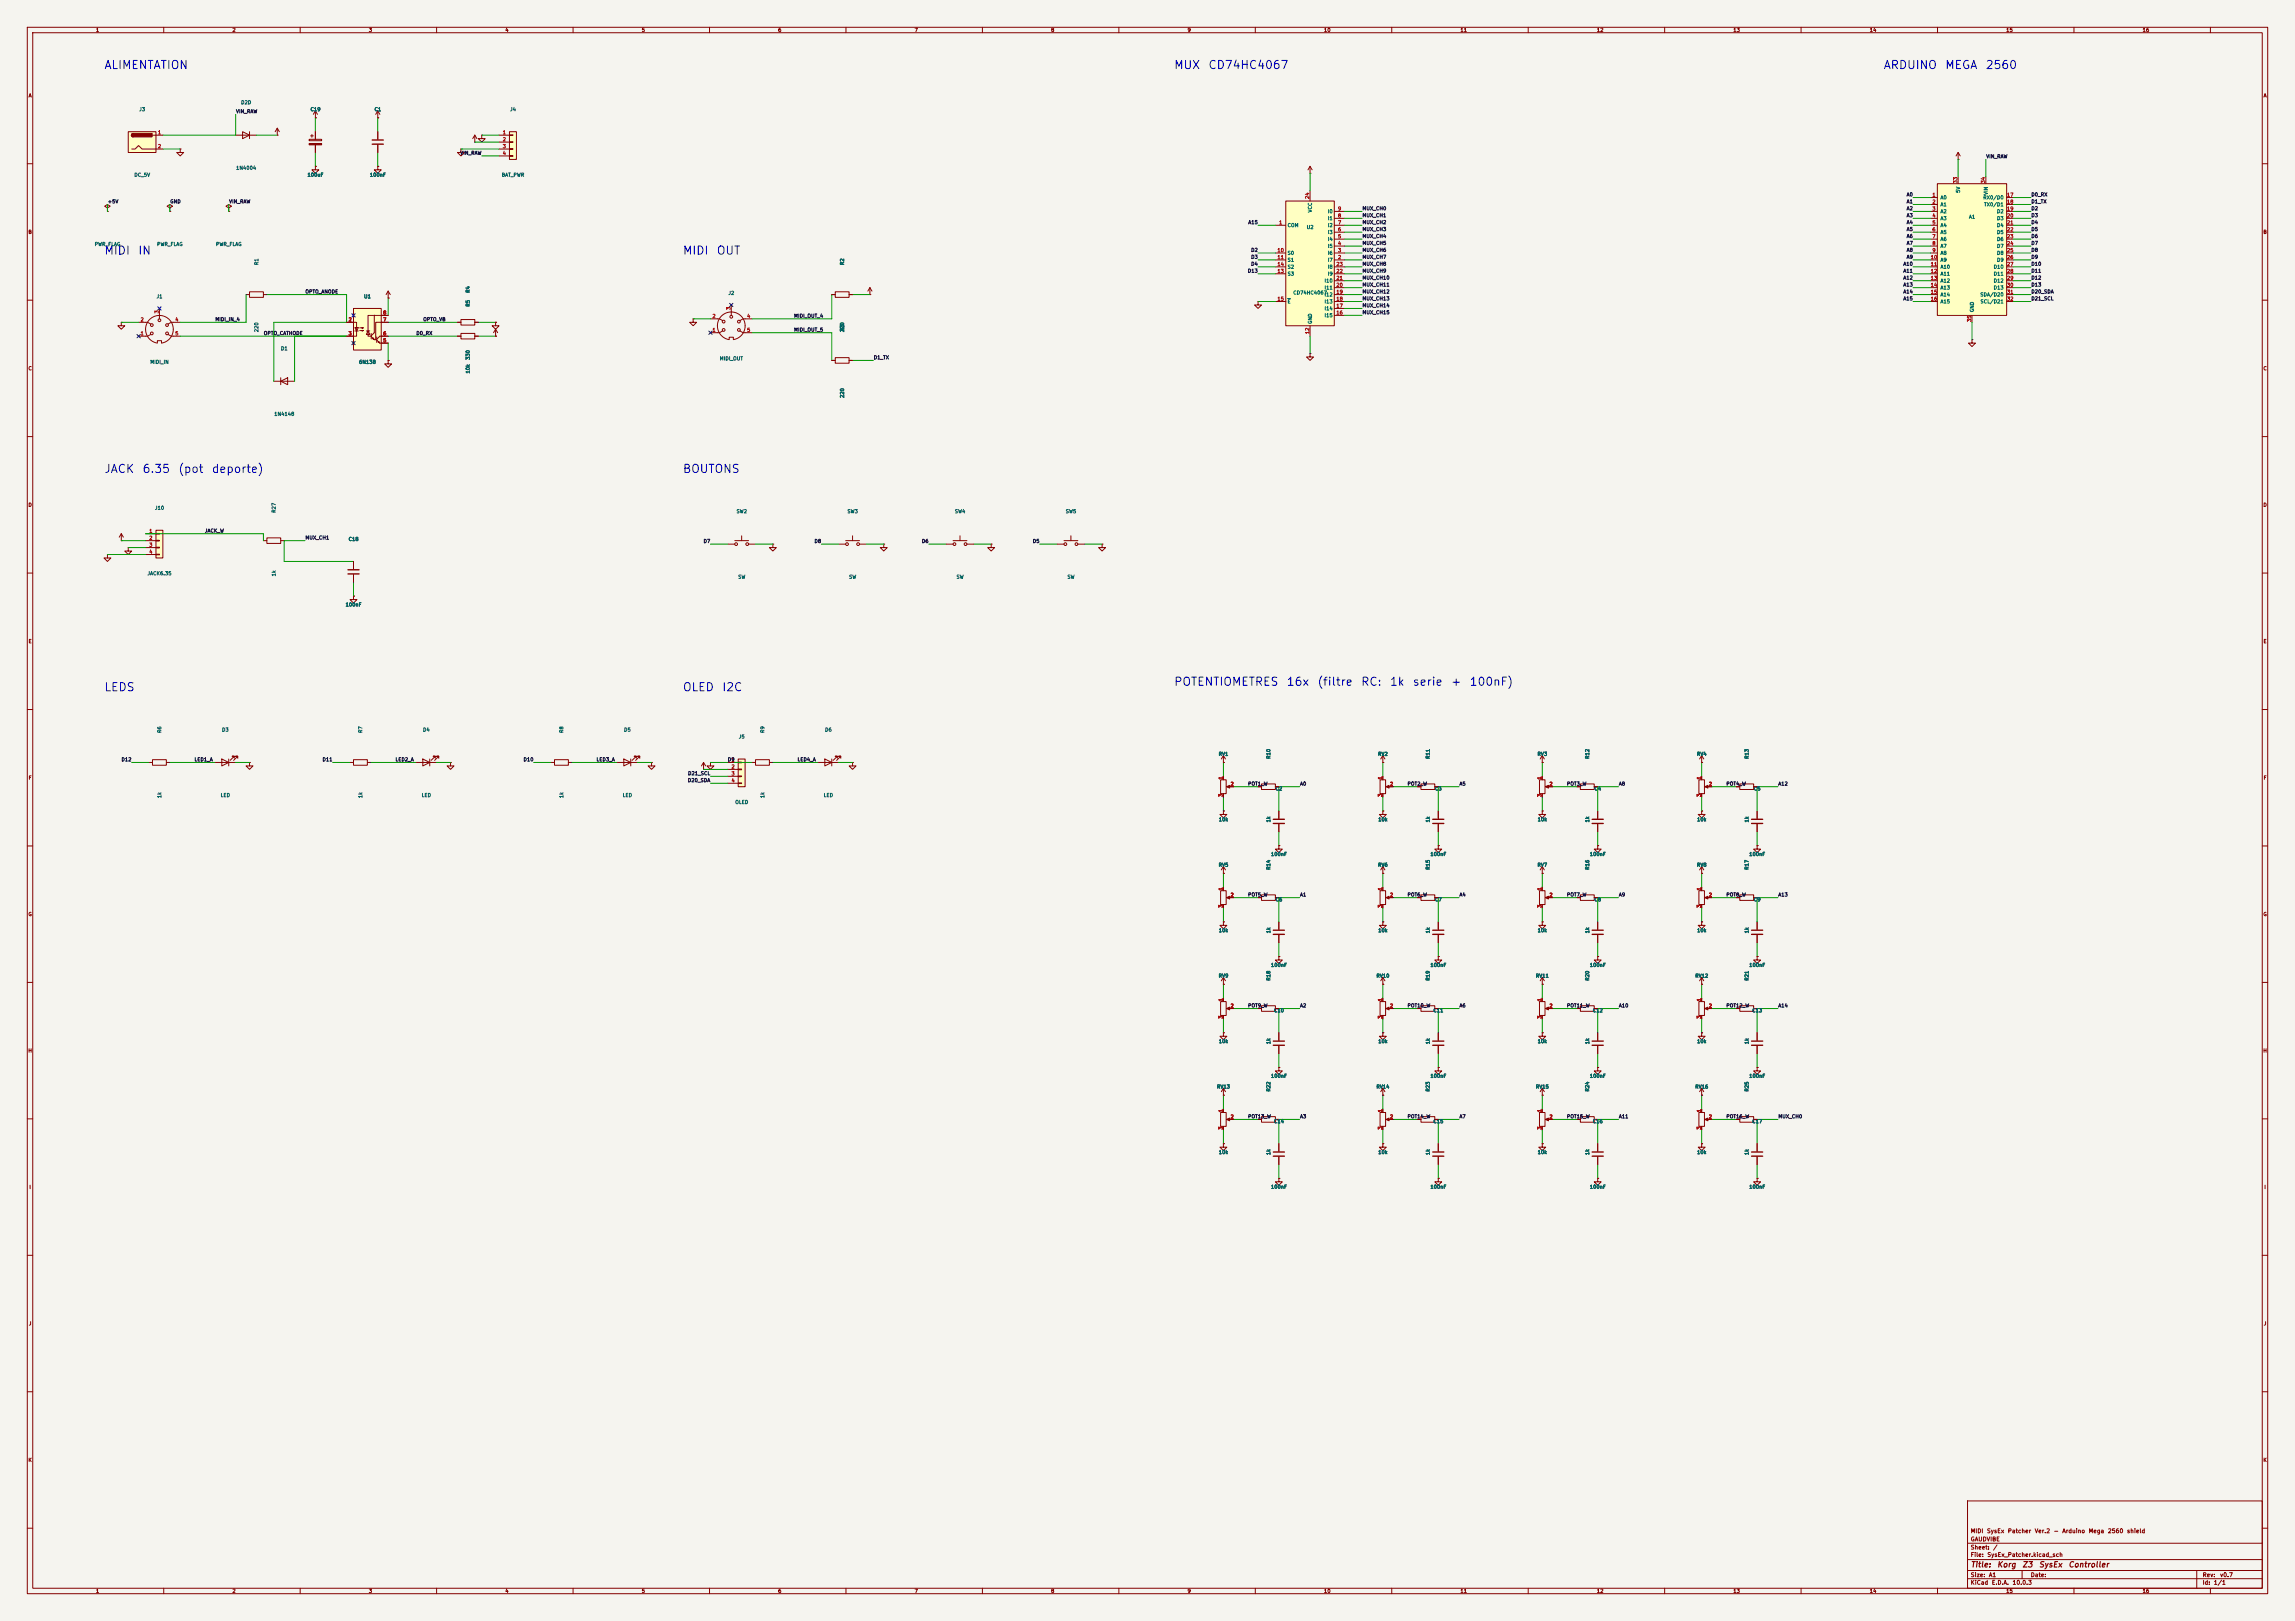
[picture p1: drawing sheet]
<svg xmlns="http://www.w3.org/2000/svg" width="841mm" height="594mm" viewBox="0 0 841 594" stroke-linecap="round" stroke-linejoin="round" font-family="sans-serif">
<defs><g id="words">
<g font-size="3" fill="#0000c2">
<text x="38" y="26">ALIMENTATION</text>
<text x="430" y="26">MUX</text>
<text x="442.6" y="26">CD74HC4067</text>
<text x="690" y="26">ARDUINO</text>
<text x="712.6" y="26">MEGA</text>
<text x="727.4" y="26">2560</text>
<text x="38" y="94">MIDI</text>
<text x="50.4" y="94">IN</text>
<text x="250" y="94">MIDI</text>
<text x="262.4" y="94">OUT</text>
<text x="38" y="174">JACK</text>
<text x="52" y="174">6.35</text>
<text x="65.1" y="174">(pot</text>
<text x="77.4" y="174">deporte)</text>
<text x="250" y="174">BOUTONS</text>
<text x="38" y="254">LEDS</text>
<text x="250" y="254">OLED</text>
<text x="264.4" y="254">I2C</text>
<text x="430" y="252">POTENTIOMETRES</text>
<text x="471.3" y="252">16x</text>
<text x="482.5" y="252">(filtre</text>
<text x="498.5" y="252">RC:</text>
<text x="509.1" y="252">1k</text>
<text x="517.5" y="252">serie</text>
<text x="531.5" y="252">+</text>
<text x="538.3" y="252">100nF)</text>
</g>
<g font-size="2" fill="#840000">
<text x="722" y="574.8">Title:</text>
<text x="731.7" y="574.8">Korg</text>
<text x="740.8" y="574.8">Z3</text>
<text x="747" y="574.8">SysEx</text>
<text x="757.8" y="574.8">Controller</text>
</g>
<g font-size="1.5" fill="#840000">
<text x="722" y="562.2">MIDI</text>
<text x="727.9" y="562.2">SysEx</text>
<text x="735.6" y="562.2">Patcher</text>
<text x="745.5" y="562.2">Ver.2</text>
<text x="752.4" y="562.2">-</text>
<text x="755.6" y="562.2">Arduino</text>
<text x="765.2" y="562.2">Mega</text>
<text x="772.2" y="562.2">2560</text>
<text x="779.3" y="562.2">shield</text>
<text x="722" y="568.2">Sheet:</text>
<text x="722" y="565.2">GAUDVIBE</text>
<text x="730.2" y="568.2">/</text>
<text x="722" y="570.9">File:</text>
<text x="728.1" y="570.9">SysEx_Patcher.kicad_sch</text>
<text x="722" y="581.1">KiCad</text>
<text x="722" y="578.3">Size:</text>
<text x="728.7" y="578.3">A1</text>
<text x="729.7" y="581.1">E.D.A.</text>
<text x="737.3" y="581.1">10.0.3</text>
<text x="744" y="578.3">Date:</text>
<text x="807" y="578.3">Rev:</text>
<text x="807" y="581.1">Id:</text>
<text x="811.1" y="581.1">1/1</text>
<text x="813.4" y="578.3">v0.7</text>
</g>
<g font-size="1.3" fill="#840000">
<text x="35" y="12">1</text>
<text x="85" y="12">2</text>
<text x="135" y="12">3</text>
<text x="185" y="12">4</text>
<text x="235" y="12">5</text>
<text x="285" y="12">6</text>
<text x="335" y="12">7</text>
<text x="385" y="12">8</text>
<text x="435" y="12">9</text>
<text x="485" y="12">10</text>
<text x="535" y="12">11</text>
<text x="585" y="12">12</text>
<text x="635" y="12">13</text>
<text x="685" y="12">14</text>
<text x="735" y="12">15</text>
<text x="785" y="12">16</text>
<text x="10.3" y="36">A</text>
<text x="829.3" y="36">A</text>
<text x="10.3" y="86">B</text>
<text x="829.2" y="86">B</text>
<text x="10.3" y="136">C</text>
<text x="829.2" y="136">C</text>
<text x="10.3" y="186">D</text>
<text x="829.2" y="186">D</text>
<text x="10.3" y="236">E</text>
<text x="829.3" y="236">E</text>
<text x="10.3" y="286">F</text>
<text x="829.3" y="286">F</text>
<text x="10.3" y="336">G</text>
<text x="829.2" y="336">G</text>
<text x="10.2" y="386">H</text>
<text x="829.2" y="386">H</text>
<text x="10.6" y="436">I</text>
<text x="829.6" y="436">I</text>
<text x="10.4" y="486">J</text>
<text x="829.4" y="486">J</text>
<text x="10.3" y="536">K</text>
<text x="829.2" y="536">K</text>
<text x="35" y="584">1</text>
<text x="85" y="584">2</text>
<text x="135" y="584">3</text>
<text x="185" y="584">4</text>
<text x="235" y="584">5</text>
<text x="285" y="584">6</text>
<text x="335" y="584">7</text>
<text x="385" y="584">8</text>
<text x="435" y="584">9</text>
<text x="485" y="584">10</text>
<text x="535" y="584">11</text>
<text x="585" y="584">12</text>
<text x="635" y="584">13</text>
<text x="685" y="584">14</text>
<text x="735" y="584">15</text>
<text x="785" y="584">16</text>
</g>
<g font-size="1.3" fill="#006464">
<text x="50.9" y="41">J3</text>
<text x="88.2" y="38.5">D2D</text>
<text x="113.6" y="41">C19</text>
<text x="137.1" y="41">C1</text>
<text x="186.8" y="41">J4</text>
<text x="49.1" y="65">DC_5V</text>
<text x="86.4" y="62.5">1N4004</text>
<text x="112.5" y="65">100uF</text>
<text x="135.4" y="65">100nF</text>
<text x="183.7" y="65">BAT_PWR</text>
<text x="718.5" y="70.8" transform="rotate(-90 718.5 70.8)">5V</text>
<text x="728.7" y="71.6" transform="rotate(-90 728.7 71.6)">VIN</text>
<text x="481" y="78" transform="rotate(-90 481 78)">VCC</text>
<text x="710.9" y="73.4">A0</text>
<text x="710.9" y="75.9">A1</text>
<text x="726.6" y="73.4">RX0/D0</text>
<text x="726.9" y="75.9">TX0/D1</text>
<text x="471.7" y="83.5">COM</text>
<text x="486.4" y="83.5">I2</text>
<text x="486.4" y="81">I1</text>
<text x="486.4" y="78.4">I0</text>
<text x="710.9" y="78.4">A2</text>
<text x="710.9" y="81">A3</text>
<text x="710.9" y="83.5">A4</text>
<text x="721.4" y="80.4">A1</text>
<text x="731.6" y="78.4">D2</text>
<text x="731.6" y="81">D3</text>
<text x="731.6" y="83.5">D4</text>
<text x="478.7" y="84.2">U2</text>
<text x="486.4" y="88.6">I4</text>
<text x="486.4" y="86.1">I3</text>
<text x="710.9" y="86.1">A5</text>
<text x="710.9" y="88.6">A6</text>
<text x="731.6" y="86.1">D5</text>
<text x="731.6" y="88.6">D6</text>
<text x="34.6" y="90.4">PWR_FLAG</text>
<text x="57.4" y="90.4">PWR_FLAG</text>
<text x="79" y="90.4">PWR_FLAG</text>
<text x="471.7" y="93.7">S0</text>
<text x="486.4" y="93.7">I6</text>
<text x="486.4" y="91.1">I5</text>
<text x="710.9" y="91.1">A7</text>
<text x="710.9" y="93.7">A8</text>
<text x="731.6" y="91.1">D7</text>
<text x="731.6" y="93.7">D8</text>
<text x="95" y="97.3" transform="rotate(-90 95 97.3)">R1</text>
<text x="309.6" y="97.3" transform="rotate(-90 309.6 97.3)">R2</text>
<text x="471.7" y="96.2">S1</text>
<text x="471.7" y="101.3">S3</text>
<text x="471.7" y="98.8">S2</text>
<text x="486.4" y="96.2">I7</text>
<text x="486.4" y="101.3">I9</text>
<text x="486.4" y="98.8">I8</text>
<text x="710.9" y="96.2">A9</text>
<text x="710.9" y="98.8">A10</text>
<text x="710.9" y="101.3">A11</text>
<text x="730.4" y="98.8">D10</text>
<text x="730.4" y="101.3">D11</text>
<text x="731.6" y="96.2">D9</text>
<text x="172.4" y="107.5" transform="rotate(-90 172.4 107.5)">R4</text>
<text x="485.2" y="106.4">I11</text>
<text x="485.2" y="103.8">I10</text>
<text x="710.9" y="103.8">A12</text>
<text x="710.9" y="106.4">A13</text>
<text x="730.4" y="103.8">D12</text>
<text x="730.4" y="106.4">D13</text>
<text x="57.2" y="109.6">J1</text>
<text x="133.2" y="109.6">U1</text>
<text x="172.4" y="112.5" transform="rotate(-90 172.4 112.5)">R5</text>
<text x="266.8" y="108.4">J2</text>
<text x="471.7" y="111.5">E</text>
<text x="473.8" y="108.2">CD74HC4067</text>
<text x="485.2" y="111.5">I13</text>
<text x="485.2" y="108.9">I12</text>
<text x="710.9" y="108.9">A14</text>
<text x="710.9" y="111.5">A15</text>
<text x="725.5" y="108.9">SDA/D20</text>
<text x="725.6" y="111.5">SCL/D21</text>
<text x="481" y="118.9" transform="rotate(-90 481 118.9)">GND</text>
<text x="485.2" y="116.5">I15</text>
<text x="485.2" y="114">I14</text>
<text x="723.6" y="114.6" transform="rotate(-90 723.6 114.6)">GND</text>
<text x="95" y="121.9" transform="rotate(-90 95 121.9)">220</text>
<text x="309.6" y="121.9" transform="rotate(-90 309.6 121.9)">220</text>
<text x="309.6" y="121.4" transform="rotate(-90 309.6 121.4)">R3</text>
<text x="102.8" y="128.7">D1</text>
<text x="54.9" y="133.6">MIDI_IN</text>
<text x="131.4" y="133.6">6N138</text>
<text x="172.4" y="137" transform="rotate(-90 172.4 137)">10k</text>
<text x="172.4" y="132" transform="rotate(-90 172.4 132)">330</text>
<text x="263.6" y="132.4">MIDI_OUT</text>
<text x="309.6" y="146" transform="rotate(-90 309.6 146)">220</text>
<text x="100.3" y="152.7">1N4148</text>
<text x="56.6" y="187.1">J10</text>
<text x="101.3" y="188.1" transform="rotate(-90 101.3 188.1)">R27</text>
<text x="269.7" y="188.4">SW2</text>
<text x="310.4" y="188.4">SW3</text>
<text x="349.8" y="188.4">SW4</text>
<text x="390.4" y="188.4">SW5</text>
<text x="127.6" y="198.5">C18</text>
<text x="53.9" y="211.1">JACK6.35</text>
<text x="101.3" y="211.3" transform="rotate(-90 101.3 211.3)">1k</text>
<text x="270.3" y="212.4">SW</text>
<text x="311" y="212.4">SW</text>
<text x="350.4" y="212.4">SW</text>
<text x="391" y="212.4">SW</text>
<text x="126.5" y="222.5">100nF</text>
<text x="59.4" y="268.7" transform="rotate(-90 59.4 268.7)">R6</text>
<text x="81.2" y="268.4">D3</text>
<text x="133.1" y="268.7" transform="rotate(-90 133.1 268.7)">R7</text>
<text x="154.9" y="268.4">D4</text>
<text x="206.7" y="268.7" transform="rotate(-90 206.7 268.7)">R8</text>
<text x="228.5" y="268.4">D5</text>
<text x="280.4" y="268.7" transform="rotate(-90 280.4 268.7)">R9</text>
<text x="302.2" y="268.4">D6</text>
<text x="270.6" y="270.9">J5</text>
<text x="446.4" y="277.3">RV1</text>
<text x="465.8" y="278.2" transform="rotate(-90 465.8 278.2)">R10</text>
<text x="504.8" y="277.3">RV2</text>
<text x="524.2" y="278.2" transform="rotate(-90 524.2 278.2)">R11</text>
<text x="563.3" y="277.3">RV3</text>
<text x="582.6" y="278.2" transform="rotate(-90 582.6 278.2)">R12</text>
<text x="621.7" y="277.3">RV4</text>
<text x="641.1" y="278.2" transform="rotate(-90 641.1 278.2)">R13</text>
<text x="59.4" y="292.6" transform="rotate(-90 59.4 292.6)">1k</text>
<text x="80.7" y="292.4">LED</text>
<text x="133.1" y="292.6" transform="rotate(-90 133.1 292.6)">1k</text>
<text x="154.4" y="292.4">LED</text>
<text x="206.7" y="292.6" transform="rotate(-90 206.7 292.6)">1k</text>
<text x="228" y="292.4">LED</text>
<text x="280.4" y="292.6" transform="rotate(-90 280.4 292.6)">1k</text>
<text x="301.7" y="292.4">LED</text>
<text x="467.3" y="290">C2</text>
<text x="525.7" y="290">C3</text>
<text x="584.1" y="290">C4</text>
<text x="642.5" y="290">C5</text>
<text x="269.3" y="294.9">OLED</text>
<text x="446.5" y="301.3">10k</text>
<text x="465.8" y="301.5" transform="rotate(-90 465.8 301.5)">1k</text>
<text x="504.9" y="301.3">10k</text>
<text x="524.2" y="301.5" transform="rotate(-90 524.2 301.5)">1k</text>
<text x="563.3" y="301.3">10k</text>
<text x="582.6" y="301.5" transform="rotate(-90 582.6 301.5)">1k</text>
<text x="621.7" y="301.3">10k</text>
<text x="641.1" y="301.5" transform="rotate(-90 641.1 301.5)">1k</text>
<text x="446.4" y="317.9">RV5</text>
<text x="465.6" y="314">100nF</text>
<text x="504.8" y="317.9">RV6</text>
<text x="524" y="314">100nF</text>
<text x="563.3" y="317.9">RV7</text>
<text x="582.4" y="314">100nF</text>
<text x="621.7" y="317.9">RV8</text>
<text x="640.9" y="314">100nF</text>
<text x="465.8" y="318.9" transform="rotate(-90 465.8 318.9)">R14</text>
<text x="524.2" y="318.9" transform="rotate(-90 524.2 318.9)">R15</text>
<text x="582.6" y="318.9" transform="rotate(-90 582.6 318.9)">R16</text>
<text x="641.1" y="318.9" transform="rotate(-90 641.1 318.9)">R17</text>
<text x="467.3" y="330.6">C6</text>
<text x="525.7" y="330.6">C7</text>
<text x="584.1" y="330.6">C8</text>
<text x="642.5" y="330.6">C9</text>
<text x="446.5" y="341.9">10k</text>
<text x="504.9" y="341.9">10k</text>
<text x="563.3" y="341.9">10k</text>
<text x="621.7" y="341.9">10k</text>
<text x="465.8" y="342.1" transform="rotate(-90 465.8 342.1)">1k</text>
<text x="524.2" y="342.1" transform="rotate(-90 524.2 342.1)">1k</text>
<text x="582.6" y="342.1" transform="rotate(-90 582.6 342.1)">1k</text>
<text x="641.1" y="342.1" transform="rotate(-90 641.1 342.1)">1k</text>
<text x="446.4" y="358.5">RV9</text>
<text x="465.6" y="354.6">100nF</text>
<text x="465.8" y="359.5" transform="rotate(-90 465.8 359.5)">R18</text>
<text x="504.2" y="358.5">RV10</text>
<text x="524" y="354.6">100nF</text>
<text x="524.2" y="359.5" transform="rotate(-90 524.2 359.5)">R19</text>
<text x="562.7" y="358.5">RV11</text>
<text x="582.4" y="354.6">100nF</text>
<text x="582.6" y="359.5" transform="rotate(-90 582.6 359.5)">R20</text>
<text x="621.1" y="358.5">RV12</text>
<text x="640.9" y="354.6">100nF</text>
<text x="641.1" y="359.5" transform="rotate(-90 641.1 359.5)">R21</text>
<text x="466.7" y="371.2">C10</text>
<text x="525.1" y="371.2">C11</text>
<text x="583.5" y="371.2">C12</text>
<text x="641.9" y="371.2">C13</text>
<text x="446.5" y="382.5">10k</text>
<text x="465.8" y="382.8" transform="rotate(-90 465.8 382.8)">1k</text>
<text x="504.9" y="382.5">10k</text>
<text x="524.2" y="382.8" transform="rotate(-90 524.2 382.8)">1k</text>
<text x="563.3" y="382.5">10k</text>
<text x="582.6" y="382.8" transform="rotate(-90 582.6 382.8)">1k</text>
<text x="621.7" y="382.5">10k</text>
<text x="641.1" y="382.8" transform="rotate(-90 641.1 382.8)">1k</text>
<text x="465.6" y="395.2">100nF</text>
<text x="524" y="395.2">100nF</text>
<text x="582.4" y="395.2">100nF</text>
<text x="640.9" y="395.2">100nF</text>
<text x="445.8" y="399.2">RV13</text>
<text x="465.8" y="400.2" transform="rotate(-90 465.8 400.2)">R22</text>
<text x="504.2" y="399.2">RV14</text>
<text x="524.2" y="400.2" transform="rotate(-90 524.2 400.2)">R23</text>
<text x="562.7" y="399.2">RV15</text>
<text x="582.6" y="400.2" transform="rotate(-90 582.6 400.2)">R24</text>
<text x="621.1" y="399.2">RV16</text>
<text x="641.1" y="400.2" transform="rotate(-90 641.1 400.2)">R25</text>
<text x="466.7" y="411.9">C14</text>
<text x="525.1" y="411.9">C15</text>
<text x="583.5" y="411.9">C16</text>
<text x="641.9" y="411.9">C17</text>
<text x="446.5" y="423.2">10k</text>
<text x="465.8" y="423.4" transform="rotate(-90 465.8 423.4)">1k</text>
<text x="504.9" y="423.2">10k</text>
<text x="524.2" y="423.4" transform="rotate(-90 524.2 423.4)">1k</text>
<text x="563.3" y="423.2">10k</text>
<text x="582.6" y="423.4" transform="rotate(-90 582.6 423.4)">1k</text>
<text x="621.7" y="423.2">10k</text>
<text x="641.1" y="423.4" transform="rotate(-90 641.1 423.4)">1k</text>
<text x="465.6" y="435.9">100nF</text>
<text x="524" y="435.9">100nF</text>
<text x="582.4" y="435.9">100nF</text>
<text x="640.9" y="435.9">100nF</text>
</g>
<g font-size="1.3" fill="#0f0f0f">
<text x="86.4" y="41.8">VIN_RAW</text>
<text x="168.5" y="57">VIN_RAW</text>
<text x="727.7" y="58.3">VIN_RAW</text>
<text x="39.4" y="74.8">+5V</text>
<text x="62.2" y="74.8">GND</text>
<text x="83.8" y="74.8">VIN_RAW</text>
<text x="499.1" y="77.3">MUX_CH0</text>
<text x="698.5" y="72.3">A0</text>
<text x="698.5" y="74.8">A1</text>
<text x="698.5" y="77.3">A2</text>
<text x="744.2" y="72.3">D0_RX</text>
<text x="744.2" y="74.8">D1_TX</text>
<text x="744.2" y="77.3">D2</text>
<text x="457.3" y="82.4">A15</text>
<text x="499.1" y="79.9">MUX_CH1</text>
<text x="499.1" y="82.4">MUX_CH2</text>
<text x="698.5" y="82.4">A4</text>
<text x="698.5" y="79.9">A3</text>
<text x="744.2" y="82.4">D4</text>
<text x="744.2" y="79.9">D3</text>
<text x="499.1" y="85">MUX_CH3</text>
<text x="499.1" y="87.5">MUX_CH4</text>
<text x="698.5" y="87.5">A6</text>
<text x="698.5" y="85">A5</text>
<text x="744.2" y="85">D5</text>
<text x="744.2" y="87.5">D6</text>
<text x="458.3" y="92.6">D2</text>
<text x="458.3" y="95.1">D3</text>
<text x="499.1" y="90">MUX_CH5</text>
<text x="499.1" y="95.1">MUX_CH7</text>
<text x="499.1" y="92.6">MUX_CH6</text>
<text x="698.5" y="92.6">A8</text>
<text x="698.5" y="90">A7</text>
<text x="698.5" y="95.1">A9</text>
<text x="744.2" y="90">D7</text>
<text x="744.2" y="92.6">D8</text>
<text x="744.2" y="95.1">D9</text>
<text x="457.1" y="100.2">D13</text>
<text x="458.3" y="97.7">D4</text>
<text x="499.1" y="97.7">MUX_CH8</text>
<text x="499.1" y="100.2">MUX_CH9</text>
<text x="697.3" y="97.7">A10</text>
<text x="697.3" y="100.2">A11</text>
<text x="744.2" y="97.7">D10</text>
<text x="744.2" y="100.2">D11</text>
<text x="111.8" y="107.8">OPTO_ANODE</text>
<text x="499.1" y="102.7">MUX_CH10</text>
<text x="499.1" y="105.3">MUX_CH11</text>
<text x="499.1" y="107.8">MUX_CH12</text>
<text x="697.3" y="102.7">A12</text>
<text x="697.3" y="105.3">A13</text>
<text x="697.3" y="107.8">A14</text>
<text x="744.2" y="102.7">D12</text>
<text x="744.2" y="105.3">D13</text>
<text x="744.2" y="107.8">D20_SDA</text>
<text x="499.1" y="110.4">MUX_CH13</text>
<text x="499.1" y="112.9">MUX_CH14</text>
<text x="697.3" y="110.4">A15</text>
<text x="744.2" y="110.4">D21_SCL</text>
<text x="78.7" y="118">MIDI_IN_4</text>
<text x="154.9" y="118">OPTO_VB</text>
<text x="290.8" y="116.7">MIDI_OUT_4</text>
<text x="499.1" y="115.4">MUX_CH15</text>
<text x="96.5" y="123.1">OPTO_CATHODE</text>
<text x="152.4" y="123.1">D0_RX</text>
<text x="290.8" y="121.8">MIDI_OUT_5</text>
<text x="320" y="132">D1_TX</text>
<text x="74.9" y="195.5">JACK_W</text>
<text x="111.8" y="198">MUX_CH1</text>
<text x="257.7" y="199.3">D7</text>
<text x="298.3" y="199.3">D8</text>
<text x="337.7" y="199.3">D6</text>
<text x="378.3" y="199.3">D5</text>
<text x="44.4" y="279.3">D12</text>
<text x="71.1" y="279.3">LED1_A</text>
<text x="118" y="279.3">D11</text>
<text x="144.8" y="279.3">LED2_A</text>
<text x="191.7" y="279.3">D10</text>
<text x="218.4" y="279.3">LED3_A</text>
<text x="266.6" y="279.3">D9</text>
<text x="292.1" y="279.3">LED4_A</text>
<text x="251.9" y="286.9">D20_SDA</text>
<text x="252" y="284.4">D21_SCL</text>
<text x="457.2" y="288.2">POT1_W</text>
<text x="476.2" y="288.2">A0</text>
<text x="515.6" y="288.2">POT2_W</text>
<text x="534.7" y="288.2">A5</text>
<text x="574" y="288.2">POT3_W</text>
<text x="593.1" y="288.2">A8</text>
<text x="632.5" y="288.2">POT4_W</text>
<text x="651.5" y="288.2">A12</text>
<text x="457.2" y="328.8">POT5_W</text>
<text x="476.2" y="328.8">A1</text>
<text x="515.6" y="328.8">POT6_W</text>
<text x="534.7" y="328.8">A4</text>
<text x="574" y="328.8">POT7_W</text>
<text x="593.1" y="328.8">A9</text>
<text x="632.5" y="328.8">POT8_W</text>
<text x="651.5" y="328.8">A13</text>
<text x="457.2" y="369.4">POT9_W</text>
<text x="476.2" y="369.4">A2</text>
<text x="515.6" y="369.4">POT10_W</text>
<text x="534.7" y="369.4">A6</text>
<text x="574" y="369.4">POT11_W</text>
<text x="593.1" y="369.4">A10</text>
<text x="632.5" y="369.4">POT12_W</text>
<text x="651.5" y="369.4">A14</text>
<text x="457.2" y="410.1">POT13_W</text>
<text x="476.2" y="410.1">A3</text>
<text x="515.6" y="410.1">POT14_W</text>
<text x="534.7" y="410.1">A7</text>
<text x="574" y="410.1">POT15_W</text>
<text x="593.1" y="410.1">A11</text>
<text x="632.5" y="410.1">POT16_W</text>
<text x="651.5" y="410.1">MUX_CH0</text>
</g>
<g font-size="1.3" fill="#a90000">
<text x="57.7" y="49.5">1</text>
<text x="184.1" y="49.5">1</text>
<text x="184.1" y="52">2</text>
<text x="57.7" y="54.6">2</text>
<text x="184.1" y="54.6">3</text>
<text x="184.1" y="57.1">4</text>
<text x="717.5" y="67.4" transform="rotate(-90 717.5 67.4)">33</text>
<text x="727.7" y="67.4" transform="rotate(-90 727.7 67.4)">34</text>
<text x="480" y="73.1" transform="rotate(-90 480 73.1)">24</text>
<text x="490.1" y="77.4">9</text>
<text x="708" y="72.4">1</text>
<text x="708" y="74.9">2</text>
<text x="708" y="77.4">3</text>
<text x="735.3" y="72.4">17</text>
<text x="735.3" y="74.9">18</text>
<text x="735.3" y="77.4">19</text>
<text x="468.6" y="82.5">1</text>
<text x="490.1" y="82.5">7</text>
<text x="490.1" y="80">8</text>
<text x="708" y="80">4</text>
<text x="708" y="82.5">5</text>
<text x="735.3" y="80">20</text>
<text x="735.3" y="82.5">21</text>
<text x="490.1" y="87.6">5</text>
<text x="490.1" y="85.1">6</text>
<text x="708" y="85.1">6</text>
<text x="708" y="87.6">7</text>
<text x="735.3" y="85.1">22</text>
<text x="735.3" y="87.6">23</text>
<text x="468" y="92.7">10</text>
<text x="468" y="95.2">11</text>
<text x="490.1" y="95.2">2</text>
<text x="490.1" y="92.7">3</text>
<text x="490.1" y="90.1">4</text>
<text x="707.3" y="95.2">10</text>
<text x="708" y="90.1">8</text>
<text x="708" y="92.7">9</text>
<text x="735.3" y="90.1">24</text>
<text x="735.3" y="92.7">25</text>
<text x="735.3" y="95.2">26</text>
<text x="468" y="100.3">13</text>
<text x="468" y="97.8">14</text>
<text x="489.5" y="100.3">22</text>
<text x="489.5" y="97.8">23</text>
<text x="707.3" y="97.8">11</text>
<text x="707.3" y="100.3">12</text>
<text x="735.3" y="97.8">27</text>
<text x="735.3" y="100.3">28</text>
<text x="489.5" y="107.9">19</text>
<text x="489.5" y="105.4">20</text>
<text x="489.5" y="102.8">21</text>
<text x="707.3" y="102.8">13</text>
<text x="707.3" y="105.4">14</text>
<text x="707.3" y="107.9">15</text>
<text x="735.3" y="102.8">29</text>
<text x="735.3" y="105.4">30</text>
<text x="735.3" y="107.9">31</text>
<text x="267.9" y="113.7" transform="rotate(-90 267.9 113.7)">3</text>
<text x="468" y="110.5">15</text>
<text x="489.5" y="113">17</text>
<text x="489.5" y="110.5">18</text>
<text x="707.3" y="110.5">16</text>
<text x="735.3" y="110.5">32</text>
<text x="51.4" y="118.1">2</text>
<text x="58.4" y="115" transform="rotate(-90 58.4 115)">3</text>
<text x="64.1" y="118.1">4</text>
<text x="127.6" y="118.1">2</text>
<text x="140.3" y="118.1">7</text>
<text x="140.3" y="115.5">8</text>
<text x="260.9" y="116.8">2</text>
<text x="273.6" y="116.8">4</text>
<text x="489.5" y="115.5">16</text>
<text x="722.6" y="118.2" transform="rotate(-90 722.6 118.2)">35</text>
<text x="51.4" y="123.2">1</text>
<text x="64.1" y="123.2">5</text>
<text x="127.6" y="123.2">3</text>
<text x="140.3" y="125.7">5</text>
<text x="140.3" y="123.2">6</text>
<text x="260.9" y="121.9">1</text>
<text x="273.6" y="121.9">5</text>
<text x="480" y="122.6" transform="rotate(-90 480 122.6)">12</text>
<text x="54.5" y="195.6">1</text>
<text x="54.5" y="198.1">2</text>
<text x="54.5" y="200.6">3</text>
<text x="54.5" y="203.2">4</text>
<text x="267.9" y="279.4">1</text>
<text x="267.9" y="281.9">2</text>
<text x="267.9" y="284.5">3</text>
<text x="267.9" y="287">4</text>
<text x="448.3" y="285.8" transform="rotate(-90 448.3 285.8)">1</text>
<text x="506.7" y="285.8" transform="rotate(-90 506.7 285.8)">1</text>
<text x="565.1" y="285.8" transform="rotate(-90 565.1 285.8)">1</text>
<text x="623.5" y="285.8" transform="rotate(-90 623.5 285.8)">1</text>
<text x="448.3" y="292.2" transform="rotate(-90 448.3 292.2)">3</text>
<text x="450.8" y="288.3">2</text>
<text x="506.7" y="292.2" transform="rotate(-90 506.7 292.2)">3</text>
<text x="509.2" y="288.3">2</text>
<text x="565.1" y="292.2" transform="rotate(-90 565.1 292.2)">3</text>
<text x="567.6" y="288.3">2</text>
<text x="623.5" y="292.2" transform="rotate(-90 623.5 292.2)">3</text>
<text x="626" y="288.3">2</text>
<text x="448.3" y="326.5" transform="rotate(-90 448.3 326.5)">1</text>
<text x="450.8" y="328.9">2</text>
<text x="506.7" y="326.5" transform="rotate(-90 506.7 326.5)">1</text>
<text x="509.2" y="328.9">2</text>
<text x="565.1" y="326.5" transform="rotate(-90 565.1 326.5)">1</text>
<text x="567.6" y="328.9">2</text>
<text x="623.5" y="326.5" transform="rotate(-90 623.5 326.5)">1</text>
<text x="626" y="328.9">2</text>
<text x="448.3" y="332.8" transform="rotate(-90 448.3 332.8)">3</text>
<text x="506.7" y="332.8" transform="rotate(-90 506.7 332.8)">3</text>
<text x="565.1" y="332.8" transform="rotate(-90 565.1 332.8)">3</text>
<text x="623.5" y="332.8" transform="rotate(-90 623.5 332.8)">3</text>
<text x="448.3" y="367.1" transform="rotate(-90 448.3 367.1)">1</text>
<text x="450.8" y="369.5">2</text>
<text x="506.7" y="367.1" transform="rotate(-90 506.7 367.1)">1</text>
<text x="509.2" y="369.5">2</text>
<text x="565.1" y="367.1" transform="rotate(-90 565.1 367.1)">1</text>
<text x="567.6" y="369.5">2</text>
<text x="623.5" y="367.1" transform="rotate(-90 623.5 367.1)">1</text>
<text x="626" y="369.5">2</text>
<text x="448.3" y="373.5" transform="rotate(-90 448.3 373.5)">3</text>
<text x="506.7" y="373.5" transform="rotate(-90 506.7 373.5)">3</text>
<text x="565.1" y="373.5" transform="rotate(-90 565.1 373.5)">3</text>
<text x="623.5" y="373.5" transform="rotate(-90 623.5 373.5)">3</text>
<text x="448.3" y="407.7" transform="rotate(-90 448.3 407.7)">1</text>
<text x="506.7" y="407.7" transform="rotate(-90 506.7 407.7)">1</text>
<text x="565.1" y="407.7" transform="rotate(-90 565.1 407.7)">1</text>
<text x="623.5" y="407.7" transform="rotate(-90 623.5 407.7)">1</text>
<text x="450.8" y="410.2">2</text>
<text x="509.2" y="410.2">2</text>
<text x="567.6" y="410.2">2</text>
<text x="626" y="410.2">2</text>
<text x="448.3" y="414.1" transform="rotate(-90 448.3 414.1)">3</text>
<text x="506.7" y="414.1" transform="rotate(-90 506.7 414.1)">3</text>
<text x="565.1" y="414.1" transform="rotate(-90 565.1 414.1)">3</text>
<text x="623.5" y="414.1" transform="rotate(-90 623.5 414.1)">3</text>
</g>
</g></defs>
<path d="M0 0h841v594h-841z" fill="#f5f4ef" stroke="#f5f4ef" stroke-width=".37"/>
<g fill="none" stroke="#840000" stroke-width=".37">
<path d="M10 10h821v574h-821zM12 12h817v570h-817zM60 10v2M110 10v2M160 10v2M210 10v2M260 10v2M310 10v2M360 10v2M410 10v2M460 10v2M510 10v2"/>
<path d="M560 10v2M610 10v2M660 10v2M710 10v2M760 10v2M810 10v2M10 60h2M115.6 43.2h.1M115.6 40.6l-.8 1.3M115.6 40.6l.7 1.3M115.6 40.6v2.6M829 60h2"/>
<path d="M10 110h2M829 110h2M10 160h2M829 160h2M10 210h2M829 210h2M10 260h2M829 260h2M10 310h2M829 310h2M527 337.8v2.8M10 360h2"/>
<path d="M527 342.6v2.8M829 360h2M447.3 367h2v5.1h-2zM448.3 378.5v1.2h1.3l-1.3 1.3-1.3-1.3h1.3M448.3 378.5h.1M448.3 365.8v1.2M448.3 372.1v1.3M449.8 369.6h2.3M505.7 367h2v5.1h-2zM506.7 378.5v1.2h1.3l-1.3 1.3-1.2-1.3h1.2M506.7 378.5h.1M506.7 365.8v1.2"/>
<path d="M506.7 372.1v1.3M508.3 369.6h2.2M506.7 398.8v2.5M506.7 398.8l-.7 1.2M506.7 398.8l.8 1.2M10 410h2M468.6 419.1v2.8M505.7 407.7h2v5h-2zM506.7 419.1v1.3h1.3l-1.3 1.2-1.2-1.2h1.2M506.7 419.1h.1M506.7 401.3h.1M506.7 406.4v1.3"/>
<path d="M506.7 412.7v1.3M508.3 410.2h2.2M829 410h2M468.6 431.8v1.3h1.3l-1.3 1.2-1.2-1.2h1.2M468.6 431.8h.1M468.6 423.9v2.8M10 460h2M829 460h2M10 510h2M829 510h2M10 560h2M721 550h108v32h-108z"/>
<path d="M829 560h2M721 578.5h108M721 575.5h108M721 571.5h108M721 565.5h108M741 575.5v3M805 575.5v6.5M60 582v2M110 582v2M160 582v2M210 582v2M260 582v2"/>
<path d="M310 582v2M360 582v2M410 582v2M460 582v2M510 582v2M560 582v2M610 582v2M660 582v2M710 582v2M760 582v2M810 582v2"/>
</g>
<path d="M525 340.9h4.1M525 342.4h4.1M466.6 422.1h4.1M466.6 423.7h4.1" fill="none" stroke="#840000" stroke-width=".51"/>
<g fill="#840000" stroke="#840000" stroke-width=".37">
<path d="M507.9 410.2l1.1-.5v1z"/>
<path d="M507.9 369.6l1.1-.5v1z"/>
<path d="M449.5 369.6l1.1-.5v1z"/>
</g>
<path d="M471.2 73.7h17.7v45.7h-17.7z" fill="#ffffc2"/>
<g fill="none" stroke="#840000" stroke-width=".37">
<path d="M471.2 73.7h17.7v45.7h-17.7zM480.1 63.5h.1M480.1 61v2.5M480.1 69.8v3.9M480.1 61l-.8 1.2M480.1 61l.7 1.2M488.9 77.5h3.9M467.4 82.5h3.8M467.4 95.2h3.8M467.4 92.7h3.8M467.4 97.8h3.8M488.9 82.5h3.9"/>
<path d="M488.9 95.2h3.9M488.9 92.7h3.9M488.9 90.2h3.9M488.9 87.6h3.9M488.9 85.1h3.9M488.9 80h3.9M488.9 97.8h3.9M461 110.5v1.3h1.3l-1.3 1.2-1.3-1.2h1.3M461 110.5h.1M467.4 100.3h3.8M467.4 110.5h3.8M480.1 119.4v3.8"/>
<path d="M488.9 100.3h3.9M488.9 110.5h3.9M488.9 115.6h3.9M488.9 113h3.9M488.9 107.9h3.9M488.9 105.4h3.9M488.9 102.9h3.9M480.1 129.5v1.3h1.2l-1.2 1.3-1.3-1.3h1.3M480.1 129.5h.1M346.7 199.4h2.5M349.2 198.1h5.1M351.8 196.3v1.8"/>
<path d="M354.3 199.4h2.6M363.2 199.4v1.3h1.3l-1.3 1.2-1.3-1.2h1.3M363.2 199.4h.1M387.3 199.4h2.6M389.9 198.1h5.1M392.4 196.3v1.8M395 199.4h2.5M403.9 199.4v1.3h1.2l-1.2 1.2-1.3-1.2h1.3M403.9 199.4h.1M448.3 279.4h.1M448.3 276.9v2.5M448.3 276.9l-.8 1.2"/>
<path d="M448.3 276.9l.8 1.2M506.7 279.4h.1M506.7 276.9v2.5M506.7 276.9l-.7 1.2M506.7 276.9l.8 1.2M447.3 285.7h2v5.1h-2zM448.3 297.2v1.2h1.3l-1.3 1.3-1.3-1.3h1.3M448.3 297.2h.1M448.3 284.5v1.2M448.3 290.8v1.3M449.8 288.3h2.3M461 288.3h1.3"/>
<path d="M462.3 287.3h5.1v2h-5.1zM467.4 288.3h1.2M468.6 297.2v2.8M505.7 285.7h2v5.1h-2zM506.7 297.2v1.2h1.3l-1.3 1.3-1.2-1.3h1.2M506.7 297.2h.1M506.7 284.5v1.2M506.7 290.8v1.3M508.3 288.3h2.2M448.3 317.5v2.5M448.3 317.5l-.8 1.3M448.3 317.5l.8 1.3"/>
<path d="M468.6 309.9v1.2h1.3l-1.3 1.3-1.2-1.3h1.2M468.6 309.9h.1M468.6 302v2.8M506.7 317.5v2.5M506.7 317.5l-.7 1.3M506.7 317.5l.8 1.3M447.3 326.4h2v5.1h-2zM448.3 337.8v1.3h1.3l-1.3 1.3-1.3-1.3h1.3M448.3 337.8h.1M448.3 320h.1M448.3 325.1v1.3M448.3 331.5v1.2"/>
<path d="M449.8 328.9h2.3M461 328.9h1.3M462.3 327.9h5.1v2h-5.1zM467.4 328.9h1.2M468.6 337.8v2.8M505.7 326.4h2v5.1h-2zM506.7 320h.1M506.7 337.8v1.3h1.3l-1.3 1.3-1.2-1.3h1.2M506.7 337.8h.1M506.7 325.1v1.3M506.7 331.5v1.2M508.3 328.9h2.2"/>
<path d="M448.3 358.1v2.6M448.3 358.1l-.8 1.3M448.3 358.1l.8 1.3M468.6 350.5v1.3h1.3l-1.3 1.3-1.2-1.3h1.2M468.6 350.5h.1M468.6 342.6v2.8M506.7 358.1l-.7 1.3M506.7 358.1l.8 1.3M506.7 358.1v2.6M565.1 358.1v2.6M565.1 358.1l-.7 1.3M565.1 358.1l.8 1.3"/>
<path d="M448.3 360.7h.1M461 369.6h1.3M462.3 368.6h5.1v2h-5.1zM467.4 369.6h1.2M468.6 378.5v2.8M506.7 360.7h.1M519.4 369.6h1.3M520.7 368.6h5.1v2h-5.1zM525.8 369.6h1.2M527 378.5v2.8M564.1 367h2.1v5.1h-2.1zM565.1 378.5v1.2h1.3l-1.3 1.3-1.2-1.3h1.2"/>
<path d="M565.1 378.5h.1M565.1 360.7h.1M565.1 365.8v1.2M565.1 372.1v1.3M566.7 369.6h2.3M577.8 369.6h1.3M579.1 368.6h5.1v2h-5.1zM584.2 369.6h1.3M585.5 378.5v2.8M643.9 378.5v2.8M448.3 398.8l-.8 1.2M448.3 398.8l.8 1.2"/>
<path d="M448.3 398.8v2.5M468.6 391.2v1.2h1.3l-1.3 1.3-1.2-1.3h1.2M468.6 391.2h.1M468.6 383.3v2.8M527 391.2v1.2h1.3l-1.3 1.3-1.2-1.3h1.2M527 391.2h.1M527 383.3v2.8M565.1 398.8v2.5M565.1 398.8l-.7 1.2M565.1 398.8l.8 1.2M585.5 391.2v1.2h1.2l-1.2 1.3-1.3-1.3h1.3M585.5 391.2h.1"/>
<path d="M585.5 383.3v2.8M623.6 398.8v2.5M623.6 398.8l-.8 1.2M623.6 398.8l.7 1.2M643.9 383.3v2.8M447.3 407.7h2v5h-2zM448.3 419.1v1.3h1.3l-1.3 1.2-1.3-1.2h1.3M448.3 419.1h.1M448.3 401.3h.1M448.3 406.4v1.3M448.3 412.7v1.3M449.8 410.2h2.3"/>
<path d="M461 410.2h1.3M462.3 409.2h5.1v2h-5.1zM467.4 410.2h1.2M519.4 410.2h1.3M520.7 409.2h5.1v2h-5.1zM525.8 410.2h1.2M527 419.1v2.8M564.1 407.7h2.1v5h-2.1zM565.1 401.3h.1M565.1 419.1v1.3h1.3l-1.3 1.2-1.2-1.2h1.2M565.1 419.1h.1M565.1 406.4v1.3"/>
<path d="M565.1 412.7v1.3M566.7 410.2h2.3M577.8 410.2h1.3M579.1 409.2h5.1v2h-5.1zM584.2 410.2h1.3M585.5 419.1v2.8M622.6 407.7h2v5h-2zM623.6 419.1v1.3h1.2l-1.2 1.2-1.3-1.2h1.3M623.6 419.1h.1M623.6 401.3h.1M623.6 406.4v1.3M623.6 412.7v1.3"/>
<path d="M625.1 410.2h2.3M636.3 410.2h1.2M637.5 409.2h5.1v2h-5.1zM642.6 410.2h1.3M643.9 419.1v2.8M527 431.8v1.3h1.3l-1.3 1.2-1.2-1.2h1.2M527 431.8h.1M527 423.9v2.8M585.5 431.8v1.3h1.2l-1.2 1.2-1.3-1.2h1.3M585.5 431.8h.1M585.5 423.9v2.8M643.9 431.8v1.3h1.3l-1.3 1.2-1.3-1.2h1.3"/>
<path d="M643.9 431.8h.1M643.9 423.9v2.8"/>
<circle cx="349.8" cy="199.4" r=".51"/>
<circle cx="353.8" cy="199.4" r=".51"/>
<circle cx="390.4" cy="199.4" r=".51"/>
<circle cx="394.5" cy="199.4" r=".51"/>
</g>
<path d="M471.8 109.4h1.1" fill="none" stroke="#006464" stroke-width=".37"/>
<g fill="none" stroke="#840000" stroke-width=".51">
<path d="M466.6 300.2h4.1M466.6 301.8h4.1M466.6 340.9h4.1M466.6 342.4h4.1M466.6 381.5h4.1M466.6 383h4.1M525 381.5h4.1M525 383h4.1M583.4 381.5h4.1M583.4 383h4.1M641.9 381.5h4M641.9 383h4"/>
<path d="M525 422.1h4.1M525 423.7h4.1M583.4 422.1h4.1M583.4 423.7h4.1M641.9 422.1h4M641.9 423.7h4"/>
</g>
<g fill="#840000" stroke="#840000" stroke-width=".37">
<path d="M449.5 410.2l1.1-.5v1z"/>
<path d="M507.9 328.9l1.1-.5v1z"/>
<path d="M449.5 328.9l1.1-.5v1z"/>
<path d="M449.5 288.3l1.1-.5v1z"/>
<path d="M507.9 288.3l1.1-.5v1z"/>
<path d="M566.3 369.6l1.1-.5v1z"/>
<path d="M566.3 410.2l1.1-.5v1z"/>
<path d="M624.7 410.2l1.2-.5v1z"/>
</g>
<path d="M709.9 67.3h25.4v48.3h-25.4z" fill="#ffffc2"/>
<g fill="none" stroke="#840000" stroke-width=".37">
<path d="M86.4 49.5h7.6M88.9 48.3l2.5 1.2-2.5 1.3zM91.4 48.3v2.5M101.6 49.5h.1M101.6 47l-.8 1.3M101.6 47l.8 1.3M101.6 47v2.5M168.9 54.6v1.3h1.3l-1.3 1.2-1.3-1.2h1.3M168.9 54.6h.1M174 52.1h.1M174 49.5l-.8 1.3M174 49.5l.8 1.3"/>
<path d="M174 49.5v2.6M707.4 72.4h2.5M707.4 74.9h2.5M707.4 77.5h2.5M709.9 67.3h25.4v48.3h-25.4zM717.5 64.8v2.5M727.7 64.8v2.5M735.3 72.4h2.6M735.3 74.9h2.6M735.3 77.5h2.6M707.4 80h2.5M707.4 82.5h2.5"/>
<path d="M707.4 85.1h2.5M707.4 87.6h2.5M707.4 90.2h2.5M707.4 92.7h2.5M707.4 95.2h2.5M707.4 97.8h2.5M735.3 80h2.6M735.3 82.5h2.6M735.3 85.1h2.6M735.3 87.6h2.6M735.3 90.2h2.6M735.3 92.7h2.6"/>
<path d="M735.3 95.2h2.6M735.3 97.8h2.6M707.4 100.3h2.5M707.4 102.9h2.5M707.4 105.4h2.5M707.4 107.9h2.5M707.4 110.5h2.5M722.6 115.6v2.5M735.3 100.3h2.6M735.3 102.9h2.6M735.3 105.4h2.6M735.3 107.9h2.6"/>
<path d="M735.3 110.5h2.6M722.6 124.5v1.2h1.3l-1.3 1.3-1.2-1.3h1.2M722.6 124.5h.1M307.3 199.4h2.6M309.9 198.1h5.1M312.4 196.3v1.8M315 199.4h2.5M565.1 279.4h.1M565.1 276.9v2.5M565.1 276.9l-.7 1.2M565.1 276.9l.8 1.2M623.6 279.4h.1"/>
<path d="M623.6 276.9v2.5M623.6 276.9l-.8 1.2M623.6 276.9l.7 1.2M519.4 288.3h1.3M520.7 287.3h5.1v2h-5.1zM525.8 288.3h1.2M527 297.2v2.8M564.1 285.7h2.1v5.1h-2.1zM565.1 297.2v1.2h1.3l-1.3 1.3-1.2-1.3h1.2M565.1 297.2h.1M565.1 284.5v1.2M565.1 290.8v1.3"/>
<path d="M566.7 288.3h2.3M577.8 288.3h1.3M579.1 287.3h5.1v2h-5.1zM584.2 288.3h1.3M585.5 297.2v2.8M622.6 285.7h2v5.1h-2zM623.6 297.2v1.2h1.2l-1.2 1.3-1.3-1.3h1.3M623.6 297.2h.1M623.6 284.5v1.2M623.6 290.8v1.3M625.1 288.3h2.3M636.3 288.3h1.2"/>
<path d="M637.5 287.3h5.1v2h-5.1zM642.6 288.3h1.3M643.9 297.2v2.8M527 309.9v1.2h1.3l-1.3 1.3-1.2-1.3h1.2M527 309.9h.1M527 302v2.8M565.1 317.5v2.5M565.1 317.5l-.7 1.3M565.1 317.5l.8 1.3M585.5 309.9v1.2h1.2l-1.2 1.3-1.3-1.3h1.3M585.5 309.9h.1M585.5 302v2.8"/>
<path d="M623.6 317.5v2.5M623.6 317.5l-.8 1.3M623.6 317.5l.7 1.3M643.9 309.9v1.2h1.3l-1.3 1.3-1.3-1.3h1.3M643.9 309.9h.1M643.9 302v2.8M519.4 328.9h1.3M520.7 327.9h5.1v2h-5.1zM525.8 328.9h1.2M564.1 326.4h2.1v5.1h-2.1zM565.1 337.8v1.3h1.3l-1.3 1.3-1.2-1.3h1.2M565.1 337.8h.1"/>
<path d="M565.1 320h.1M565.1 325.1v1.3M565.1 331.5v1.2M566.7 328.9h2.3M577.8 328.9h1.3M579.1 327.9h5.1v2h-5.1zM584.2 328.9h1.3M585.5 337.8v2.8M622.6 326.4h2v5.1h-2zM623.6 320h.1M623.6 337.8v1.3h1.2l-1.2 1.3-1.3-1.3h1.3M623.6 337.8h.1"/>
<path d="M623.6 325.1v1.3M623.6 331.5v1.2M625.1 328.9h2.3M636.3 328.9h1.2M637.5 327.9h5.1v2h-5.1zM642.6 328.9h1.3M643.9 337.8v2.8M527 350.5v1.3h1.3l-1.3 1.3-1.2-1.3h1.2M527 350.5h.1M585.5 350.5v1.3h1.2l-1.2 1.3-1.3-1.3h1.3M585.5 350.5h.1M585.5 342.6v2.8"/>
<path d="M623.6 358.1l-.8 1.3M623.6 358.1l.7 1.3M623.6 358.1v2.6M643.9 350.5v1.3h1.3l-1.3 1.3-1.3-1.3h1.3M643.9 350.5h.1M643.9 342.6v2.8M622.6 367h2v5.1h-2zM623.6 378.5v1.2h1.2l-1.2 1.3-1.3-1.3h1.3M623.6 378.5h.1M623.6 360.7h.1M623.6 365.8v1.2M623.6 372.1v1.3"/>
<path d="M625.1 369.6h2.3M636.3 369.6h1.2M637.5 368.6h5.1v2h-5.1zM642.6 369.6h1.3M643.9 391.2v1.2h1.3l-1.3 1.3-1.3-1.3h1.3M643.9 391.2h.1"/>
<circle cx="310.4" cy="199.4" r=".51"/>
<circle cx="314.5" cy="199.4" r=".51"/>
</g>
<g fill="#840000" stroke="#840000" stroke-width=".37">
<path d="M624.7 369.6l1.2-.5v1z"/>
<path d="M566.3 288.3l1.1-.5v1z"/>
<path d="M566.3 328.9l1.1-.5v1z"/>
<path d="M624.7 288.3l1.2-.5v1z"/>
<path d="M624.7 328.9l1.2-.5v1z"/>
</g>
<path d="M525 300.2h4.1M525 301.8h4.1M583.4 300.2h4.1M583.4 301.8h4.1M641.9 300.2h4M641.9 301.8h4M583.4 340.9h4.1M583.4 342.4h4.1M641.9 340.9h4M641.9 342.4h4" fill="none" stroke="#840000" stroke-width=".51"/>
<path d="M186.7 48.3h2.5v10.1h-2.5z" fill="#ffffc2"/>
<g fill="none" stroke="#840000" stroke-width=".37">
<path d="M66 54.6v1.3h1.3l-1.3 1.2-1.2-1.2h1.2M66 54.6h.1M176.5 49.5v1.3h1.3l-1.3 1.3-1.2-1.3h1.2M176.5 49.5h.1M182.9 49.5h3.8M182.9 52.1h3.8M182.9 54.6h3.8M182.9 57.1h3.8M186.7 48.3h2.5v10.1h-2.5zM186.7 49.4h1.3v.3h-1.3zM186.7 51.9h1.3v.3h-1.3zM186.7 54.5h1.3v.2h-1.3z"/>
<path d="M186.7 57h1.3v.3h-1.3zM717.5 58.4h.1M717.5 55.9l-.7 1.2M717.5 55.9l.8 1.2M717.5 55.9v2.5"/>
</g>
<path d="M47 48.3h10.1v7.6h-10.1z" fill="#ffffc2"/>
<g fill="none" stroke="#840000" stroke-width=".37">
<path d="M47 48.3h10.1v7.6h-10.1zM48.3 54.6h1.2l1.3-1.3 1.3 1.3h7.6M48.8 48.9l-.5 .2-.2 .4 .2 .5 .5 .2M55.9 49.5h3.8M113.3 51.1h4.6v.5h-4.6zM113.8 49.8h1M114.3 49.3v1M115.6 48.3v2.8M115.6 53.1v2.8M138.4 43.2h.1M138.4 40.6l-.7 1.3M138.4 40.6l.8 1.3"/>
<path d="M138.4 40.6v2.6M138.4 48.3v2.8M138.4 53.1v2.8M115.6 61v1.2h1.2l-1.2 1.3-1.3-1.3h1.3M115.6 61h.1M138.4 61v1.2h1.3l-1.3 1.3-1.2-1.3h1.2M138.4 61h.1M260.3 279.4v1.3h1.3l-1.3 1.2-1.2-1.2h1.2M260.3 279.4h.1"/>
</g>
<g fill="#840000" stroke="#840000" stroke-width=".37">
<path d="M48.3 49.1l.5-.2v1.3l-.6-.5z"/>
<path d="M48.8 48.9h7v1.3h-7z"/>
<path d="M113.3 52.6h4.6v.5h-4.6z"/>
</g>
<path d="M136.4 51.3h4.1M136.4 52.8h4.1" fill="none" stroke="#840000" stroke-width=".51"/>
<path d="M270.5 278.1h2.5v10.2h-2.5z" fill="#ffffc2"/>
<g fill="none" stroke="#840000" stroke-width=".37">
<path d="M142.2 109.2h.1M142.2 106.7l-.7 1.2M142.2 106.7l.8 1.2M142.2 106.7v2.5M167.6 118.1h1.3M168.9 117.1h5.1v2h-5.1zM174 118.1h1.3M181.6 118.1v1.3h1.3l-1.3 1.2-1.3-1.2h1.3M181.6 118.1h.1M142.2 132.1v1.2h1.3l-1.3 1.3-1.2-1.3h1.2M142.2 132.1h.1M167.6 123.2h1.3"/>
<path d="M168.9 122.2h5.1v2h-5.1zM174 123.2h1.3M181.6 123.2h.1M181.6 120.6l-.8 1.3M181.6 120.6l.8 1.3M181.6 120.6v2.6M39.4 203.2v1.3h1.2l-1.2 1.2-1.3-1.2h1.3M39.4 203.2h.1M129.5 205.7v2.8M129.5 210.6v2.8M128.3 279.4h1.2M129.5 278.4h5.1v2h-5.1z"/>
<path d="M134.6 279.4h1.3M152.4 279.4h7.6M154.9 278.1l2.6 1.3-2.6 1.3zM157.5 278.1v2.6M159.5 277.9v-.8h-.8h.8l-1.5 1.5M160.8 277.9v-.8h-.8h.8l-1.5 1.5M165.1 279.4v1.3h1.3l-1.3 1.2-1.3-1.2h1.3M165.1 279.4h.1M201.9 279.4h1.3M203.2 278.4h5.1v2h-5.1zM208.3 279.4h1.2M226.1 279.4h7.6"/>
<path d="M228.6 278.1l2.5 1.3-2.5 1.3zM231.1 278.1v2.6M233.2 277.9v-.8h-.8h.8l-1.6 1.5M234.4 277.9v-.8h-.7h.7l-1.5 1.5M238.8 279.4v1.3h1.2l-1.2 1.2-1.3-1.2h1.3M238.8 279.4h.1M257.8 279.4l-.8 1.3M257.8 279.4l.8 1.3M257.8 279.4v2.5M266.7 279.4h3.8M270.5 278.1h2.5v10.2h-2.5zM270.5 279.3h1.3v.2h-1.3z"/>
<path d="M275.6 279.4h1.3M276.9 278.4h5v2h-5zM281.9 279.4h1.3M299.7 279.4h7.6M302.3 278.1l2.5 1.3-2.5 1.3zM304.8 278.1v2.6M306.8 277.9v-.8h-.7h.7l-1.5 1.5M308.1 277.9v-.8h-.8h.8l-1.5 1.5M312.4 279.4v1.3h1.3l-1.3 1.2-1.3-1.2h1.3M312.4 279.4h.1M257.8 281.9h.1M266.7 281.9h3.8"/>
<path d="M266.7 284.5h3.8M266.7 287h3.8M270.5 281.8h1.3v.3h-1.3zM270.5 284.4h1.3v.2h-1.3zM270.5 286.9h1.3v.2h-1.3z"/>
</g>
<path d="M127.5 208.8h4.1M127.5 210.3h4.1" fill="none" stroke="#840000" stroke-width=".51"/>
<path d="M129.5 113h10.2v15.3h-10.2z" fill="#ffffc2"/>
<g fill="none" stroke="#840000" stroke-width=".37">
<path d="M83.8 76.2l1-.6-1-.7-1 .7 1 .6v1.3M83.8 77.5h.1M44.4 118.1v1.3h1.3l-1.3 1.2-1.2-1.2h1.2M44.4 118.1h.1M50.8 118.1h3.3l1.1 .6M58.4 113v3.8M66 118.1h-3.3l-1.1 .6M90.2 107.9h1.2M91.4 106.9h5.1v2.1h-5.1zM96.5 107.9h1.3M127 118.1h3.7v5.1h-3.7M129.5 113h10.2v15.3h-10.2z"/>
<path d="M137.2 115.6h-2.3v7.6h1M142.2 115.6h-5v6.3l-1.2 1.2M142.2 118.1h-4.5v6.4M55.2 122.6l-1.1 .6h-3.3M57.7 125.6v-.8h1.5v.8M57.7 125.7a5.1 5.1 0 0 1-3.6-7.8 5.1 5.1 0 0 1 8.6 0 5.1 5.1 0 0 1-3.5 7.8M61.6 122.6l1.1 .6h3.3M100.3 139.7h7.6M102.9 139.7l2.5-1.3v2.6zM102.9 138.4v2.6M130 120h1.3l-.6 1.3zM130 121.3h1.3"/>
<path d="M131.8 120.1h1.3M131.8 121.2h1.3M134.2 121.3h1.3M134.9 121.3l.6 1.3h-1.3zM136 122.2v2M136 123.3l1.2 1.2h.6M136.5 124.1l.3-.3 .2 .5zM138 123.4v2.1M138 124.6l1.2 1.1h3M138.8 125.1l.3 .5-.5-.3zM142.2 123.2h-3l-1.2 1.1M44.4 198.1h.1"/>
<path d="M44.4 195.6l-.7 1.2M44.4 195.6l.8 1.2M44.4 195.6v2.5M96.5 198.1h1.3M97.8 197.1h5.1v2h-5.1zM102.9 198.1h1.2M129.5 218.4v1.3h1.3l-1.3 1.3-1.2-1.3h1.2M129.5 218.4h.1M54.6 279.4h1.3M55.9 278.4h5.1v2h-5.1zM61 279.4h1.2M78.7 279.4h7.7"/>
<path d="M81.3 278.1l2.5 1.3-2.5 1.3zM83.8 278.1v2.6M85.9 277.9v-.8h-.8h.8l-1.6 1.5M87.1 277.9v-.8h-.7h.7l-1.5 1.5M91.4 279.4v1.3h1.3l-1.3 1.2-1.2-1.2h1.2M91.4 279.4h.1"/>
<circle cx="55.6" cy="119.1" r=".51"/>
<circle cx="58.4" cy="117.3" r=".51"/>
<circle cx="61.2" cy="119.1" r=".51"/>
<circle cx="55.6" cy="122.2" r=".51"/>
<circle cx="61.2" cy="122.2" r=".51"/>
</g>
<path d="M57.1 194.3h2.6v10.2h-2.6z" fill="#ffffc2"/>
<g fill="none" stroke="#840000" stroke-width=".37">
<path d="M115.6 43.2h.1M115.6 48.3v2.8M115.6 53.1v2.8M138.4 43.2h.1M138.4 48.3v2.8M138.4 53.1v2.8M39.4 76.2l1-.6-1-.7-1 .7 1 .6v1.3M39.4 77.5h.1M62.2 76.2l1-.6-1-.7-1 .7 1 .6v1.3M62.2 77.5h.1M115.6 61h.1M138.4 61h.1"/>
<path d="M127 118.1h2.5M139.7 118.1h2.5M139.7 115.6h2.5M142.2 109.2h.1M167.6 118.1h1.3M174 118.1h1.3M181.6 118.1h.1M254 116.8v1.3h1.3l-1.3 1.3-1.3-1.3h1.3M254 116.8h.1M260.3 116.8h3.4l1.1 .7M268 111.8v3.8M275.6 116.8h-3.3l-1.2 .7"/>
<path d="M304.8 107.9h1.3M306.1 106.9h5v2.1h-5zM311.1 107.9h1.3M318.8 107.9h.1M318.8 105.4l-.8 1.3M318.8 105.4l.7 1.3M318.8 105.4v2.5M127 123.2h2.5M139.7 123.2h2.5M139.7 125.7h2.5M142.2 132.1h.1M167.6 123.2h1.3"/>
<path d="M174 123.2h1.3M181.6 123.2h.1M264.8 121.3l-1.1 .6h-3.4M267.2 124.3v-.7h1.5v.7M268.7 124.5a5.1 5.1 0 0 0 3.5-7.9 5.1 5.1 0 0 0-8.6 .1 5.1 5.1 0 0 0 3.6 7.8M271.1 121.3l1.2 .6h3.3M304.8 132.1h1.3M306.1 131.1h5v2h-5zM311.1 132.1h1.3M53.3 195.6h3.8M53.3 198.1h3.8M57.1 194.3h2.6v10.2h-2.6z"/>
<path d="M57.1 195.5h1.3v.2h-1.3zM57.1 198h1.3v.2h-1.3zM266.7 199.4h2.5M269.2 198.1h5.1M271.8 196.3v1.8M274.3 199.4h2.6M283.2 199.4v1.3h1.3l-1.3 1.2-1.3-1.2h1.3M283.2 199.4h.1M323.8 199.4v1.3h1.3l-1.3 1.2-1.2-1.2h1.2M323.8 199.4h.1M47 200.7v1.2h1.3l-1.3 1.3-1.3-1.3h1.3M47 200.7h.1"/>
<path d="M53.3 200.7h3.8M53.3 203.2h3.8M57.1 200.5h1.3v.3h-1.3zM57.1 203.1h1.3v.2h-1.3zM129.5 218.4h.1M129.5 205.7v2.8M129.5 210.6v2.8M448.3 279.4h.1M506.7 279.4h.1M565.1 279.4h.1M623.6 279.4h.1M448.3 297.2h.1"/>
<path d="M448.3 284.5v1.2M448.3 290.8v1.3M450.8 288.3h1.3M461 288.3h1.3M467.4 288.3h1.2M468.6 297.2v2.8M506.7 297.2h.1M506.7 284.5v1.2M506.7 290.8v1.3M509.3 288.3h1.2M519.4 288.3h1.3M525.8 288.3h1.2"/>
<path d="M527 297.2v2.8M565.1 297.2h.1M565.1 284.5v1.2M565.1 290.8v1.3M567.7 288.3h1.3M577.8 288.3h1.3M584.2 288.3h1.3M585.5 297.2v2.8M623.6 297.2h.1M623.6 284.5v1.2M623.6 290.8v1.3M626.1 288.3h1.3"/>
<path d="M636.3 288.3h1.2M642.6 288.3h1.3M643.9 297.2v2.8M468.6 309.9h.1M468.6 302v2.8M527 309.9h.1M527 302v2.8M585.5 309.9h.1M585.5 302v2.8M643.9 309.9h.1M643.9 302v2.8M448.3 320h.1"/>
<path d="M448.3 337.8h.1M448.3 325.1v1.3M448.3 331.5v1.2M450.8 328.9h1.3M461 328.9h1.3M467.4 328.9h1.2M468.6 337.8v2.8M506.7 337.8h.1M506.7 320h.1M506.7 325.1v1.3M506.7 331.5v1.2M509.3 328.9h1.2"/>
<path d="M519.4 328.9h1.3M525.8 328.9h1.2M527 337.8v2.8M565.1 320h.1M565.1 337.8h.1M565.1 325.1v1.3M565.1 331.5v1.2M567.7 328.9h1.3M577.8 328.9h1.3M584.2 328.9h1.3M585.5 337.8v2.8M623.6 337.8h.1"/>
<path d="M623.6 320h.1M623.6 325.1v1.3M623.6 331.5v1.2M626.1 328.9h1.3M636.3 328.9h1.2M642.6 328.9h1.3M643.9 337.8v2.8M468.6 350.5h.1M468.6 342.6v2.8M527 350.5h.1M527 342.6v2.8M585.5 350.5h.1"/>
<path d="M585.5 342.6v2.8M643.9 350.5h.1M643.9 342.6v2.8M448.3 360.7h.1M448.3 378.5h.1M448.3 365.8v1.2M448.3 372.1v1.3M450.8 369.6h1.3M461 369.6h1.3M467.4 369.6h1.2M468.6 378.5v2.8M506.7 360.7h.1"/>
<path d="M506.7 378.5h.1M506.7 365.8v1.2M506.7 372.1v1.3M509.3 369.6h1.2M519.4 369.6h1.3M525.8 369.6h1.2M527 378.5v2.8M565.1 360.7h.1M565.1 378.5h.1M565.1 365.8v1.2M565.1 372.1v1.3M567.7 369.6h1.3"/>
<path d="M577.8 369.6h1.3M584.2 369.6h1.3M585.5 378.5v2.8M623.6 360.7h.1M623.6 378.5h.1M623.6 365.8v1.2M623.6 372.1v1.3M626.1 369.6h1.3M636.3 369.6h1.2M642.6 369.6h1.3M643.9 378.5v2.8M468.6 391.2h.1"/>
<path d="M468.6 383.3v2.8M527 391.2h.1M527 383.3v2.8M585.5 391.2h.1M585.5 383.3v2.8M643.9 391.2h.1M643.9 383.3v2.8M448.3 401.3h.1M448.3 419.1h.1M448.3 406.4v1.3M448.3 412.7v1.3M450.8 410.2h1.3"/>
<path d="M461 410.2h1.3M467.4 410.2h1.2M468.6 419.1v2.8M506.7 401.3h.1M506.7 419.1h.1M506.7 406.4v1.3M506.7 412.7v1.3M509.3 410.2h1.2M519.4 410.2h1.3M525.8 410.2h1.2M527 419.1v2.8M565.1 419.1h.1"/>
<path d="M565.1 401.3h.1M565.1 406.4v1.3M565.1 412.7v1.3M567.7 410.2h1.3M577.8 410.2h1.3M584.2 410.2h1.3M585.5 419.1v2.8M623.6 401.3h.1M623.6 419.1h.1M623.6 406.4v1.3M623.6 412.7v1.3M626.1 410.2h1.3"/>
<path d="M636.3 410.2h1.2M642.6 410.2h1.3M643.9 419.1v2.8M468.6 431.8h.1M468.6 423.9v2.8M527 431.8h.1M527 423.9v2.8M585.5 431.8h.1M585.5 423.9v2.8M643.9 431.8h.1M643.9 423.9v2.8"/>
<circle cx="265.2" cy="117.9" r=".51"/>
<circle cx="268" cy="116.1" r=".51"/>
<circle cx="270.8" cy="117.9" r=".51"/>
<circle cx="265.2" cy="120.9" r=".51"/>
<circle cx="270.8" cy="120.9" r=".51"/>
<circle cx="269.7" cy="199.4" r=".51"/>
<circle cx="273.8" cy="199.4" r=".51"/>
</g>
<g fill="none" stroke="#009600" stroke-width=".37">
<path d="M59.7 54.6h6.3M86.4 41.9v7.6h-26.7M94 49.5h7.6M115.6 43.2v5.1M115.6 55.9v5.1M138.4 43.2v5.1M138.4 55.9v5.1M168.9 54.6h14M174 52.1h8.9M176.5 49.5h6.4M176.5 57.1h6.4M717.5 58.4v6.4"/>
<path d="M727.7 58.4v6.4M39.4 74.9v2.6M62.2 74.9v2.6M83.8 74.9v2.6M480.1 63.5v6.3M492.8 77.5h6.3M701 72.4h6.4M701 77.5h6.4M701 74.9h6.4M737.9 72.4h6.3M737.9 77.5h6.3M737.9 74.9h6.3"/>
<path d="M461 97.8h6.4M461 95.2h6.4M461 92.7h6.4M461 82.5h6.4M492.8 97.8h6.3M492.8 95.2h6.3M492.8 80h6.3M492.8 92.7h6.3M492.8 87.6h6.3M492.8 85.1h6.3M492.8 82.5h6.3M492.8 90.2h6.3"/>
<path d="M701 97.8h6.4M701 95.2h6.4M701 80h6.4M701 92.7h6.4M701 87.6h6.4M701 85.1h6.4M701 82.5h6.4M701 90.2h6.4M737.9 97.8h6.3M737.9 95.2h6.3M737.9 80h6.3M737.9 92.7h6.3"/>
<path d="M737.9 87.6h6.3M737.9 85.1h6.3M737.9 82.5h6.3M737.9 90.2h6.3M44.4 118.1h6.4M90.2 107.9v10.2h-24.2M97.8 107.9h29.2v10.2h-26.7v21.6M142.2 118.1h25.4M142.2 109.2v6.4M175.3 118.1h6.3M254 116.8h6.3M304.8 107.9v8.9h-29.2"/>
<path d="M312.4 107.9h6.4M461 100.3h6.4M461 110.5h6.4M492.8 102.9h6.3M492.8 100.3h6.3M492.8 110.5h6.3M492.8 107.9h6.3M492.8 105.4h6.3M492.8 115.6h6.3M492.8 113h6.3M701 102.9h6.4M701 100.3h6.4"/>
<path d="M701 110.5h6.4M701 107.9h6.4M701 105.4h6.4M722.6 118.1v6.4M737.9 102.9h6.3M737.9 100.3h6.3M737.9 110.5h6.3M737.9 107.9h6.3M737.9 105.4h6.3M66 123.2h61M107.9 123.2v16.5M142.2 123.2h25.4"/>
<path d="M142.2 125.7v6.4M175.3 123.2h6.3M275.6 121.9h29.2v10.2M312.4 132.1h7.6M480.1 123.2v6.3M44.4 198.1h8.9M53.3 195.6h43.2v2.5M111.8 198.1h-7.7v7.6h25.4M260.3 199.4h6.4M276.9 199.4h6.3M301 199.4h6.3M317.5 199.4h6.3"/>
<path d="M340.4 199.4h6.3M356.9 199.4h6.3M381 199.4h6.3M397.5 199.4h6.4M39.4 203.2h13.9M47 200.7h6.3M129.5 213.4v5M48.3 279.4h6.3M62.2 279.4h16.5M86.4 279.4h5M121.9 279.4h6.4M135.9 279.4h16.5"/>
<path d="M160 279.4h5.1M195.6 279.4h6.3M209.5 279.4h16.6M233.7 279.4h5.1M260.3 279.4h6.4M269.2 279.4h6.4M283.2 279.4h16.5M307.3 279.4h5.1M448.3 279.4v5.1M506.7 279.4v5.1M565.1 279.4v5.1M623.6 279.4v5.1"/>
<path d="M257.8 281.9h8.9M260.3 287h6.4M260.3 284.5h6.4M448.3 292.1v5.1M452.1 288.3h8.9M476.2 288.3h-7.6v8.9M506.7 292.1v5.1M510.5 288.3h8.9M534.7 288.3h-7.7v8.9M565.1 292.1v5.1M569 288.3h8.8M593.1 288.3h-7.6v8.9"/>
<path d="M623.6 292.1v5.1M627.4 288.3h8.9M651.5 288.3h-7.6v8.9M468.6 304.8v5.1M527 304.8v5.1M585.5 304.8v5.1M643.9 304.8v5.1M448.3 320v5.1M448.3 332.7v5.1M452.1 328.9h8.9M476.2 328.9h-7.6v8.9M506.7 320v5.1"/>
<path d="M506.7 332.7v5.1M510.5 328.9h8.9M534.7 328.9h-7.7v8.9M565.1 320v5.1M565.1 332.7v5.1M569 328.9h8.8M593.1 328.9h-7.6v8.9M623.6 320v5.1M623.6 332.7v5.1M627.4 328.9h8.9M651.5 328.9h-7.6v8.9M468.6 345.4v5.1"/>
<path d="M527 345.4v5.1M585.5 345.4v5.1M643.9 345.4v5.1M448.3 360.7v5.1M448.3 373.4v5.1M452.1 369.6h8.9M476.2 369.6h-7.6v8.9M506.7 360.7v5.1M506.7 373.4v5.1M510.5 369.6h8.9M534.7 369.6h-7.7v8.9M565.1 360.7v5.1"/>
<path d="M565.1 373.4v5.1M569 369.6h8.8M593.1 369.6h-7.6v8.9M623.6 360.7v5.1M623.6 373.4v5.1M627.4 369.6h8.9M651.5 369.6h-7.6v8.9M468.6 386.1v5.1M527 386.1v5.1M585.5 386.1v5.1M643.9 386.1v5.1M448.3 401.3v5.1"/>
<path d="M448.3 414v5.1M452.1 410.2h8.9M476.2 410.2h-7.6v8.9M506.7 401.3v5.1M506.7 414v5.1M510.5 410.2h8.9M534.7 410.2h-7.7v8.9M565.1 401.3v5.1M565.1 414v5.1M569 410.2h8.8M593.1 410.2h-7.6v8.9M623.6 401.3v5.1"/>
<path d="M623.6 414v5.1M627.4 410.2h8.9M651.5 410.2h-7.6v8.9M468.6 426.7v5.1M527 426.7v5.1M585.5 426.7v5.1M643.9 426.7v5.1"/>
</g>
<path d="M57.8 112.4l1.2 1.2M59 112.4l-1.2 1.2M128.9 115l1.2 1.2M130.1 115l-1.2 1.2M267.4 111.1l1.2 1.3M268.6 111.1l-1.2 1.3M50.2 122.6l1.2 1.2M51.4 122.6l-1.2 1.2M128.9 125.1l1.2 1.2M130.1 125.1l-1.2 1.2M259.7 121.3l1.3 1.2M261 121.3l-1.3 1.2" fill="none" stroke="#000084" stroke-width=".37"/>
<use href="#words"/>
</svg>
